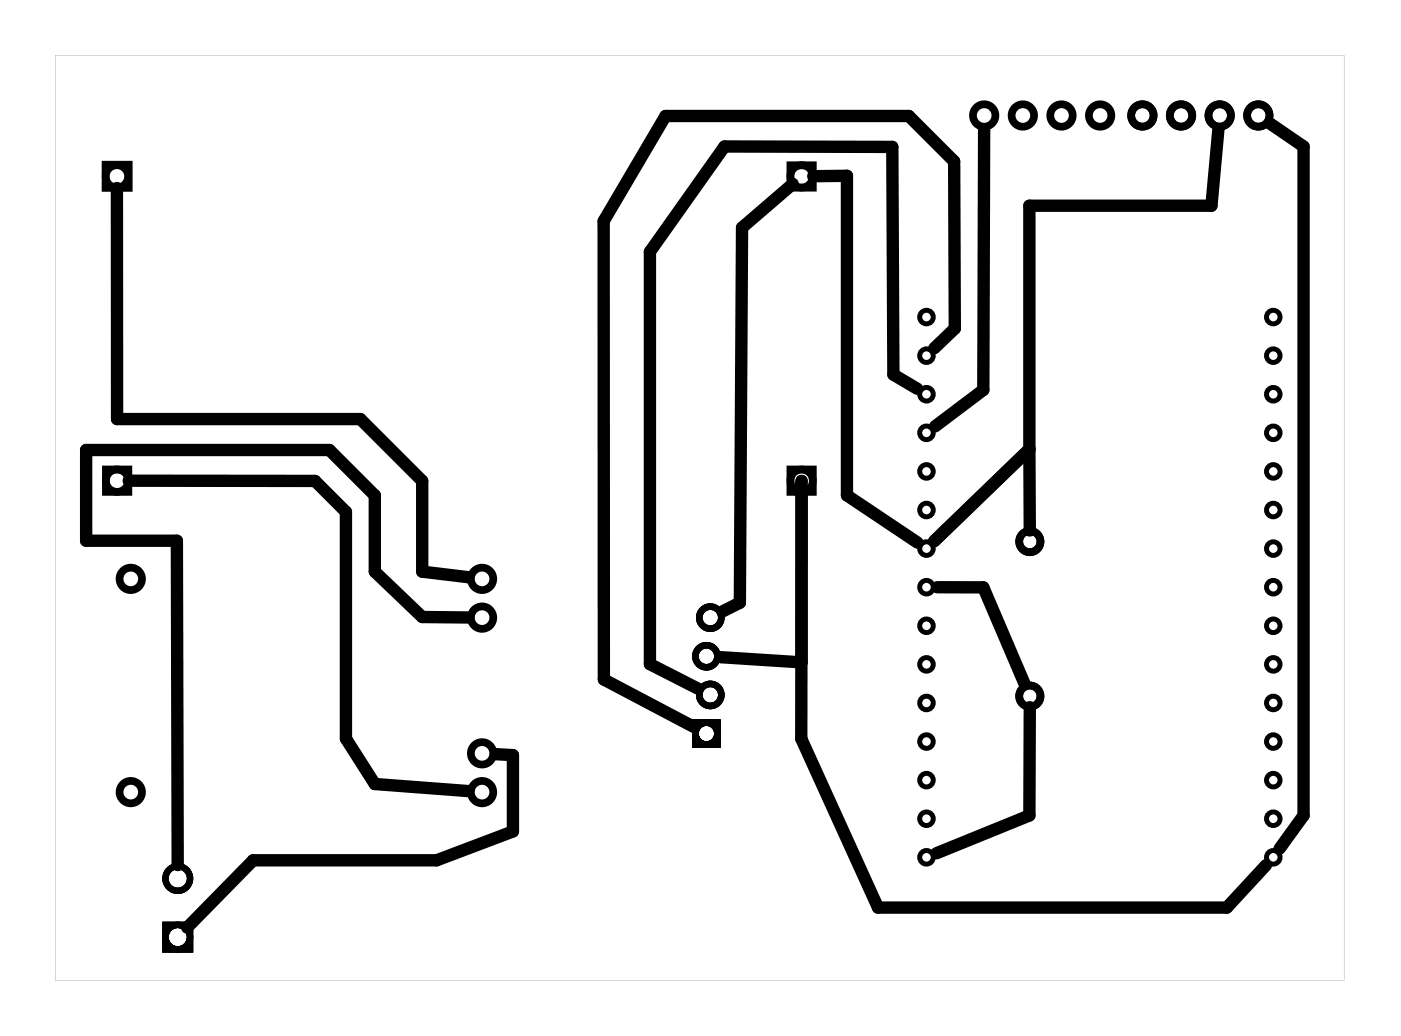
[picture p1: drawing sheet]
<svg xmlns="http://www.w3.org/2000/svg" width="92mm" height="68mm" viewBox="0 0 92 68" stroke-linecap="round" stroke-linejoin="round" font-family="sans-serif">
<g fill="#000">
<path d="M3.6 3.6v60.8h84.7v-60.8zM3.6 3.6h84.7v60.8h-84.7z"/>
<path d="M45.5 47.3h1.9v1.9h-1.9zM45.9 48.2a.51 .51 0 0 0 1 0 .51 .51 0 0 0-1 0z"/>
<path d="M45.5 47.3h1.9v1.9h-1.9zM45.9 48.2a.51 .51 0 0 0 1 0 .51 .51 0 0 0-1 0z"/>
<path d="M45.5 47.3h1.9v1.9h-1.9zM45.9 48.2a.51 .51 0 0 0 1 0 .51 .51 0 0 0-1 0z"/>
<path d="M10.7 60.6h2v2h-2zM11.1 61.6a.6 .6 0 0 0 1.2 0 .6 .6 0 0 0-1.2 0z"/>
<path d="M10.7 60.6h2v2h-2zM11.1 61.6a.6 .6 0 0 0 1.2 0 .6 .6 0 0 0-1.2 0z"/>
<path d="M10.7 60.6h2v2h-2zM11.1 61.6a.6 .6 0 0 0 1.2 0 .6 .6 0 0 0-1.2 0z"/>
</g>
<g fill="none" stroke="#000" stroke-width=".32">
<circle cx="60.9" cy="28.4" r=".45"/>
<circle cx="60.9" cy="23.4" r=".45"/>
<circle cx="60.9" cy="20.8" r=".45"/>
<circle cx="60.9" cy="25.9" r=".45"/>
<circle cx="60.9" cy="31" r=".45"/>
<circle cx="60.9" cy="33.5" r=".45"/>
<circle cx="60.9" cy="38.6" r=".45"/>
<circle cx="60.9" cy="36.1" r=".45"/>
<circle cx="83.7" cy="28.4" r=".45"/>
<circle cx="83.7" cy="23.4" r=".45"/>
<circle cx="83.7" cy="20.8" r=".45"/>
<circle cx="83.7" cy="25.9" r=".45"/>
<circle cx="83.7" cy="31" r=".45"/>
<circle cx="83.7" cy="36.1" r=".45"/>
<circle cx="83.7" cy="33.5" r=".45"/>
<circle cx="83.7" cy="38.6" r=".45"/>
<circle cx="60.9" cy="53.8" r=".45"/>
<circle cx="60.9" cy="43.7" r=".45"/>
<circle cx="60.9" cy="56.3" r=".45"/>
<circle cx="60.9" cy="46.2" r=".45"/>
<circle cx="60.9" cy="51.3" r=".45"/>
<circle cx="60.9" cy="48.7" r=".45"/>
<circle cx="60.9" cy="41.1" r=".45"/>
<circle cx="83.7" cy="53.8" r=".45"/>
<circle cx="83.7" cy="51.3" r=".45"/>
<circle cx="83.7" cy="56.3" r=".45"/>
<circle cx="83.7" cy="43.7" r=".45"/>
<circle cx="83.7" cy="48.7" r=".45"/>
<circle cx="83.7" cy="46.2" r=".45"/>
<circle cx="83.7" cy="41.1" r=".45"/>
</g>
<g fill="none" stroke="#000" stroke-width=".51">
<path d="M6.9 10.8h1.6v1.5h-1.6zM51.9 10.9h1.5v1.4h-1.5zM7 30.9h1.4v1.4h-1.4zM51.9 30.9h1.5v1.4h-1.5z"/>
<circle cx="7.7" cy="11.6" r=".74"/>
<circle cx="52.7" cy="11.6" r=".74"/>
<circle cx="64.7" cy="7.6" r=".74"/>
<circle cx="67.2" cy="7.6" r=".74"/>
<circle cx="69.8" cy="7.6" r=".74"/>
<circle cx="72.3" cy="7.6" r=".74"/>
<circle cx="75.1" cy="7.6" r=".74"/>
<circle cx="77.6" cy="7.6" r=".74"/>
<circle cx="80.2" cy="7.6" r=".74"/>
<circle cx="82.7" cy="7.6" r=".74"/>
<circle cx="7.7" cy="31.6" r=".74"/>
<circle cx="8.6" cy="38" r=".74"/>
<circle cx="31.7" cy="38" r=".74"/>
<circle cx="52.7" cy="31.6" r=".74"/>
<circle cx="67.7" cy="35.6" r=".7"/>
<circle cx="8.6" cy="52.1" r=".74"/>
<circle cx="31.7" cy="49.5" r=".74"/>
<circle cx="31.7" cy="40.6" r=".74"/>
<circle cx="31.7" cy="52.1" r=".74"/>
<circle cx="67.7" cy="45.8" r=".7"/>
</g>
<g fill="none" stroke="#000" stroke-width=".42">
<circle cx="11.7" cy="57.7" r=".81"/>
<circle cx="11.7" cy="61.6" r=".81"/>
</g>
<g fill="none" stroke="#000" stroke-width=".43">
<circle cx="46.4" cy="43.1" r=".72"/>
<circle cx="46.4" cy="48.2" r=".72"/>
<circle cx="46.7" cy="40.6" r=".72"/>
<circle cx="46.7" cy="45.7" r=".72"/>
</g>
<g fill="none" stroke="#000" stroke-width=".81">
<path d="M7.7 12.4v15.1h16l4 4.1v6l3.1 .3M52.1 12.1l-3.3 2.9-.2 24.6-1.1 .6M53.4 11.6h2.3v21l4.6 3.1M64.7 8.5l-.1 17.1-3.1 2.4M80.1 8.5l-.5 5h-11.9v16M83.4 8.1l2.3 1.5v44l-1.6 2.2M8.5 31.6h12.2l2 2v14.9l1.9 3 6.2 .5M52.6 32.3l.1-.7v16.9l5 11.1h22.9l2.6-2.7M60.3 25.5l-1.6-.9-.1-14.9-11-.1-4.9 6.9v27.1l3.2 1.6M61.4 22.9l1.4-1.3-.1-11-3-3h-16l-4 6.9v30.2l5.9 3.1M61.6 38.6h3l2.7 6.4M67.7 29.5l-6.3 6.1"/>
<path d="M67.7 29.5v5.4M30.8 40.6h-3.1l-3.1-3v-5l-2.9-3h-16v5.9h5.9l.1 21.4M32.6 49.6h1.1v5l-5 1.9h-12.1l-4.3 4.5M47.4 43.2l5.3 .3M67.7 46.5v7.1l-6.2 2.5"/>
</g>
</svg>
